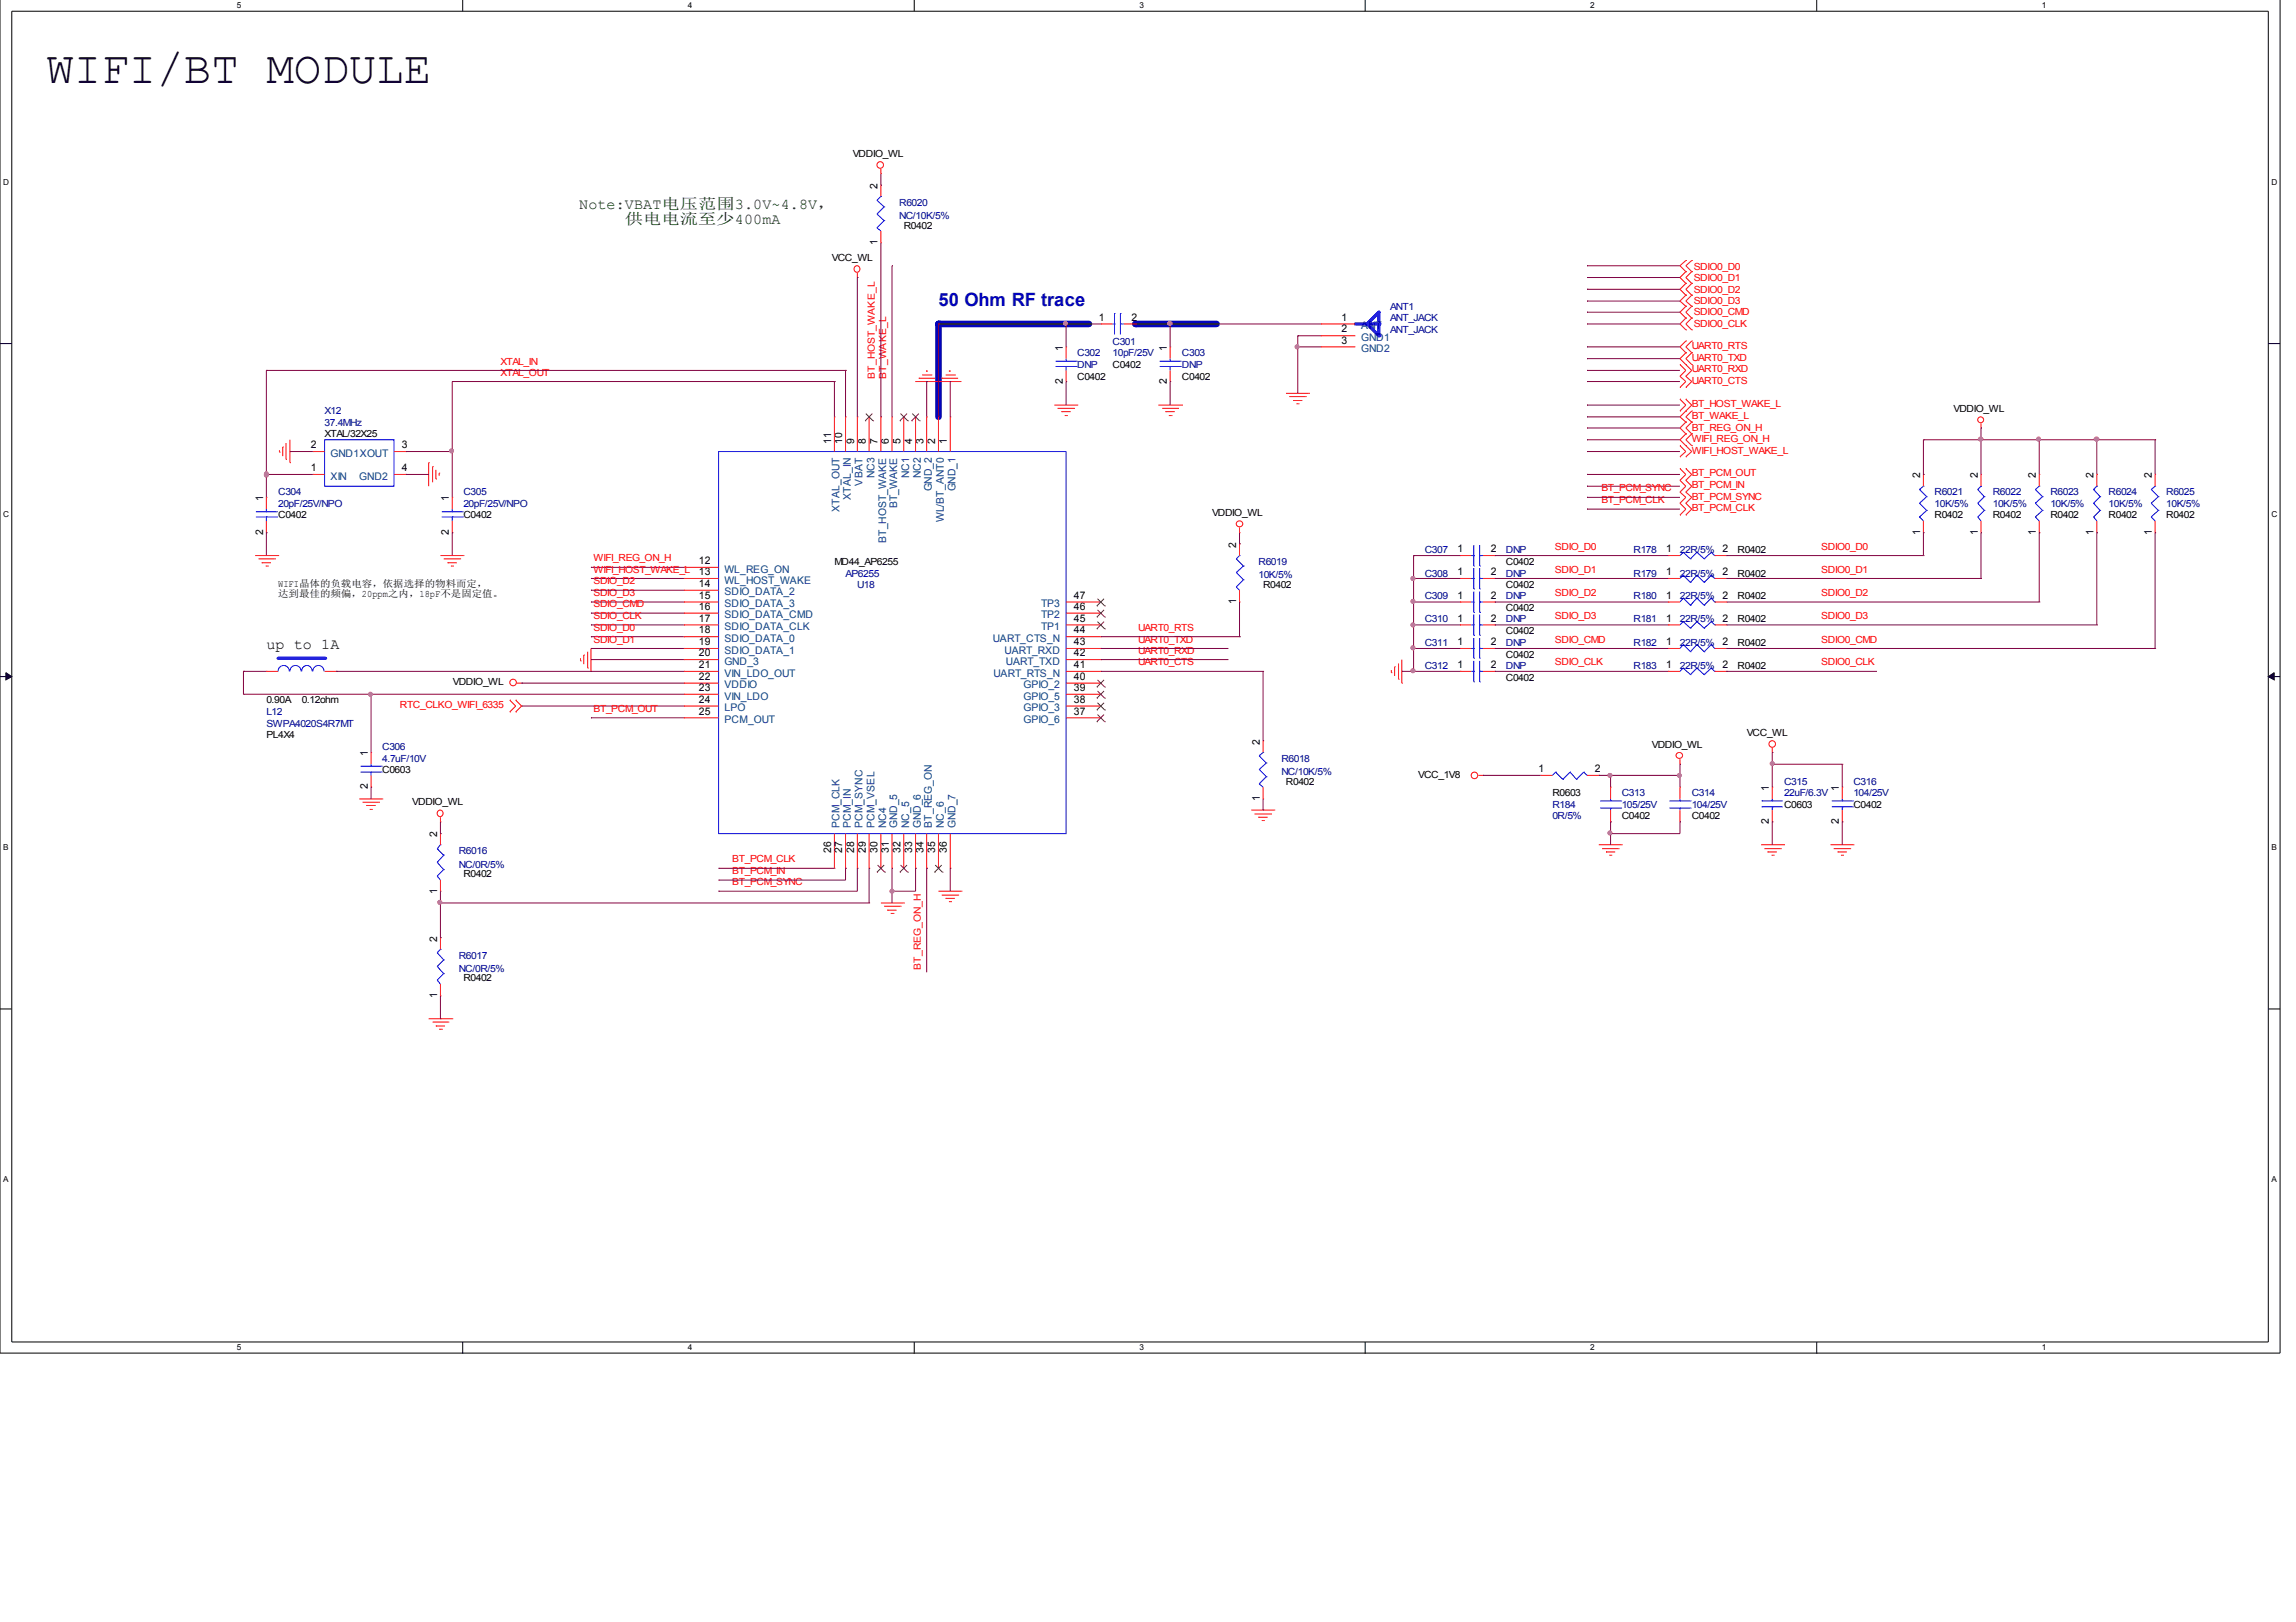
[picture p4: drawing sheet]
<svg xmlns="http://www.w3.org/2000/svg" width="297mm" height="210mm" viewBox="0 0 297 210" stroke-linecap="round" stroke-linejoin="round" font-family="sans-serif">
<defs><g id="words">
<text font-size="5.9" x="6" y="10.7">WIFI/BT MODULE</text>
<text font-size="2.4" fill="#000080" x="121.4" y="39.6">50 Ohm RF trace</text>
<g font-size="1.9" fill="#004000">
<text x="74.9" y="27">Note:VBAT电压范围3.0V~4.8V，</text>
<text x="80.9" y="29">供电电流至少400mA</text>
</g>
<text font-size="1.9" x="34.5" y="84">up to 1A</text>
<g font-size="1.4">
<text x="113.5" y="24.4" transform="rotate(-90 113.5 24.4)">2</text>
<text x="113.5" y="31.7" transform="rotate(-90 113.5 31.7)">1</text>
<text x="142.2" y="41.5">1</text>
<text x="146.4" y="41.5">2</text>
<text x="173.6" y="41.5">1</text>
<text x="137.5" y="45.4" transform="rotate(-90 137.5 45.4)">1</text>
<text x="151" y="45.4" transform="rotate(-90 151 45.4)">1</text>
<text x="173.6" y="43">2</text>
<text x="173.6" y="44.5">3</text>
<text x="137.5" y="49.7" transform="rotate(-90 137.5 49.7)">2</text>
<text x="151" y="49.7" transform="rotate(-90 151 49.7)">2</text>
<text x="40.2" y="58">2</text>
<text x="52" y="58">3</text>
<text x="107.5" y="57.4" transform="rotate(-90 107.5 57.4)">11</text>
<text x="109" y="57.4" transform="rotate(-90 109 57.4)">10</text>
<text x="110.5" y="57.4" transform="rotate(-90 110.5 57.4)">9</text>
<text x="112" y="57.4" transform="rotate(-90 112 57.4)">8</text>
<text x="113.5" y="57.4" transform="rotate(-90 113.5 57.4)">7</text>
<text x="115" y="57.4" transform="rotate(-90 115 57.4)">6</text>
<text x="116.5" y="57.4" transform="rotate(-90 116.5 57.4)">5</text>
<text x="118" y="57.4" transform="rotate(-90 118 57.4)">4</text>
<text x="119.5" y="57.4" transform="rotate(-90 119.5 57.4)">3</text>
<text x="121" y="57.4" transform="rotate(-90 121 57.4)">2</text>
<text x="122.5" y="57.4" transform="rotate(-90 122.5 57.4)">1</text>
<text x="34" y="64.9" transform="rotate(-90 34 64.9)">1</text>
<text x="40.2" y="61">1</text>
<text x="52" y="61">4</text>
<text x="58.1" y="64.9" transform="rotate(-90 58.1 64.9)">1</text>
<text x="248.4" y="61.9" transform="rotate(-90 248.4 61.9)">2</text>
<text x="255.9" y="61.9" transform="rotate(-90 255.9 61.9)">2</text>
<text x="263.4" y="61.9" transform="rotate(-90 263.4 61.9)">2</text>
<text x="270.8" y="61.9" transform="rotate(-90 270.8 61.9)">2</text>
<text x="278.4" y="61.9" transform="rotate(-90 278.4 61.9)">2</text>
<text x="34" y="69.2" transform="rotate(-90 34 69.2)">2</text>
<text x="58.1" y="69.2" transform="rotate(-90 58.1 69.2)">2</text>
<text x="159.9" y="70.9" transform="rotate(-90 159.9 70.9)">2</text>
<text x="188.6" y="71.5">1</text>
<text x="192.9" y="71.5">2</text>
<text x="215.6" y="71.5">1</text>
<text x="222.8" y="71.5">2</text>
<text x="248.4" y="69.2" transform="rotate(-90 248.4 69.2)">1</text>
<text x="255.9" y="69.2" transform="rotate(-90 255.9 69.2)">1</text>
<text x="263.4" y="69.2" transform="rotate(-90 263.4 69.2)">1</text>
<text x="270.8" y="69.2" transform="rotate(-90 270.8 69.2)">1</text>
<text x="278.4" y="69.2" transform="rotate(-90 278.4 69.2)">1</text>
<text x="90.4" y="74.4">13</text>
<text x="90.4" y="76">14</text>
<text x="90.4" y="77.5">15</text>
<text x="90.4" y="73">12</text>
<text x="138.9" y="77.5">47</text>
<text x="188.6" y="74.4">1</text>
<text x="188.6" y="77.5">1</text>
<text x="192.9" y="74.4">2</text>
<text x="192.9" y="77.5">2</text>
<text x="215.6" y="74.4">1</text>
<text x="215.6" y="77.5">1</text>
<text x="222.8" y="74.4">2</text>
<text x="222.8" y="77.5">2</text>
<text x="90.4" y="82">18</text>
<text x="90.4" y="80.4">17</text>
<text x="90.4" y="78.9">16</text>
<text x="90.4" y="83.5">19</text>
<text x="138.9" y="83.5">43</text>
<text x="138.9" y="82">44</text>
<text x="138.9" y="80.4">45</text>
<text x="138.9" y="78.9">46</text>
<text x="159.9" y="78.2" transform="rotate(-90 159.9 78.2)">1</text>
<text x="188.6" y="80.4">1</text>
<text x="188.6" y="83.5">1</text>
<text x="192.9" y="80.4">2</text>
<text x="192.9" y="83.5">2</text>
<text x="215.6" y="80.4">1</text>
<text x="215.6" y="83.5">1</text>
<text x="222.8" y="80.4">2</text>
<text x="222.8" y="83.5">2</text>
<text x="90.4" y="88">22</text>
<text x="90.4" y="84.9">20</text>
<text x="90.4" y="86.5">21</text>
<text x="90.4" y="89.4">23</text>
<text x="138.9" y="89.4">39</text>
<text x="138.9" y="88">40</text>
<text x="138.9" y="84.9">42</text>
<text x="138.9" y="86.5">41</text>
<text x="188.6" y="86.5">1</text>
<text x="192.9" y="86.5">2</text>
<text x="215.6" y="86.5">1</text>
<text x="222.8" y="86.5">2</text>
<text x="90.4" y="92.5">25</text>
<text x="90.4" y="90.9">24</text>
<text x="138.9" y="92.5">37</text>
<text x="138.9" y="90.9">38</text>
<text x="47.6" y="97.9" transform="rotate(-90 47.6 97.9)">1</text>
<text x="163" y="96.4" transform="rotate(-90 163 96.4)">2</text>
<text x="199.1" y="99.9">1</text>
<text x="206.3" y="99.9">2</text>
<text x="47.6" y="102.1" transform="rotate(-90 47.6 102.1)">2</text>
<text x="163" y="103.6" transform="rotate(-90 163 103.6)">1</text>
<text x="228.9" y="106.6" transform="rotate(-90 228.9 106.6)">2</text>
<text x="228.9" y="102.4" transform="rotate(-90 228.9 102.4)">1</text>
<text x="237.9" y="106.6" transform="rotate(-90 237.9 106.6)">2</text>
<text x="237.9" y="102.4" transform="rotate(-90 237.9 102.4)">1</text>
<text x="56.6" y="108.3" transform="rotate(-90 56.6 108.3)">2</text>
<text x="107.5" y="110.4" transform="rotate(-90 107.5 110.4)">26</text>
<text x="109" y="110.4" transform="rotate(-90 109 110.4)">27</text>
<text x="110.5" y="110.4" transform="rotate(-90 110.5 110.4)">28</text>
<text x="112" y="110.4" transform="rotate(-90 112 110.4)">29</text>
<text x="113.5" y="110.4" transform="rotate(-90 113.5 110.4)">30</text>
<text x="115" y="110.4" transform="rotate(-90 115 110.4)">31</text>
<text x="116.5" y="110.4" transform="rotate(-90 116.5 110.4)">32</text>
<text x="118" y="110.4" transform="rotate(-90 118 110.4)">33</text>
<text x="119.5" y="110.4" transform="rotate(-90 119.5 110.4)">34</text>
<text x="121" y="110.4" transform="rotate(-90 121 110.4)">35</text>
<text x="122.5" y="110.4" transform="rotate(-90 122.5 110.4)">36</text>
<text x="56.6" y="115.7" transform="rotate(-90 56.6 115.7)">1</text>
<text x="56.6" y="121.8" transform="rotate(-90 56.6 121.8)">2</text>
<text x="56.6" y="129.1" transform="rotate(-90 56.6 129.1)">1</text>
</g>
<g font-size="1.4" fill="#004080">
<text x="176.1" y="42.6">ANT</text>
<text x="176.1" y="44.1">GND1</text>
<text x="176.1" y="45.6">GND2</text>
<text x="42.8" y="59.1">GND1XOUT</text>
<text x="42.8" y="62.1">XIN</text>
<text x="46.5" y="62.1">GND2</text>
<text x="110.1" y="64.7" transform="rotate(-90 110.1 64.7)">XTAL_IN</text>
<text x="111.6" y="62.8" transform="rotate(-90 111.6 62.8)">VBAT</text>
<text x="113.1" y="61.8" transform="rotate(-90 113.1 61.8)">NC3</text>
<text x="116.1" y="65.8" transform="rotate(-90 116.1 65.8)">BT_WAKE</text>
<text x="117.6" y="61.8" transform="rotate(-90 117.6 61.8)">NC1</text>
<text x="119.1" y="61.8" transform="rotate(-90 119.1 61.8)">NC2</text>
<text x="120.6" y="63.6" transform="rotate(-90 120.6 63.6)">GND_2</text>
<text x="123.6" y="63.6" transform="rotate(-90 123.6 63.6)">GND_1</text>
<text x="108.6" y="66.2" transform="rotate(-90 108.6 66.2)">XTAL_OUT</text>
<text x="114.6" y="70.3" transform="rotate(-90 114.6 70.3)">BT_HOST_WAKE</text>
<text x="122.1" y="67.6" transform="rotate(-90 122.1 67.6)">WL/BT_ANT0</text>
<text x="93.7" y="75.5">WL_HOST_WAKE</text>
<text x="93.7" y="77.1">SDIO_DATA_2</text>
<text x="93.7" y="74.1">WL_REG_ON</text>
<text x="93.7" y="83.1">SDIO_DATA_0</text>
<text x="93.7" y="81.5">SDIO_DATA_CLK</text>
<text x="93.7" y="80">SDIO_DATA_CMD</text>
<text x="93.7" y="78.6">SDIO_DATA_3</text>
<text x="128.4" y="83.1">UART_CTS_N</text>
<text x="134.7" y="81.5">TP1</text>
<text x="134.7" y="80">TP2</text>
<text x="134.7" y="78.6">TP3</text>
<text x="93.7" y="89.1">VDDIO</text>
<text x="93.7" y="84.6">SDIO_DATA_1</text>
<text x="93.7" y="86">GND_3</text>
<text x="93.7" y="87.6">VIN_LDO_OUT</text>
<text x="128.5" y="87.6">UART_RTS_N</text>
<text x="130" y="84.6">UART_RXD</text>
<text x="130.1" y="86">UART_TXD</text>
<text x="132.4" y="89.1">GPIO_2</text>
<text x="93.7" y="93.6">PCM_OUT</text>
<text x="93.7" y="92">LPO</text>
<text x="93.7" y="90.5">VIN_LDO</text>
<text x="132.4" y="93.6">GPIO_6</text>
<text x="132.4" y="90.5">GPIO_5</text>
<text x="132.4" y="92">GPIO_3</text>
<text x="108.6" y="107.1" transform="rotate(-90 108.6 107.1)">PCM_CLK</text>
<text x="110.1" y="107.1" transform="rotate(-90 110.1 107.1)">PCM_IN</text>
<text x="111.6" y="107.1" transform="rotate(-90 111.6 107.1)">PCM_SYNC</text>
<text x="113.1" y="107.1" transform="rotate(-90 113.1 107.1)">PCM_VSEL</text>
<text x="114.6" y="107.1" transform="rotate(-90 114.6 107.1)">NC4</text>
<text x="116.1" y="107.1" transform="rotate(-90 116.1 107.1)">GND_5</text>
<text x="117.6" y="107.1" transform="rotate(-90 117.6 107.1)">NC_5</text>
<text x="119.1" y="107.1" transform="rotate(-90 119.1 107.1)">GND_6</text>
<text x="120.6" y="107.1" transform="rotate(-90 120.6 107.1)">BT_REG_ON</text>
<text x="122.1" y="107.1" transform="rotate(-90 122.1 107.1)">NC_6</text>
<text x="123.6" y="107.1" transform="rotate(-90 123.6 107.1)">GND_7</text>
</g>
<g font-size="1.3">
<text x="110.3" y="20.3">VDDIO_WL</text>
<text x="116.9" y="29.6">R0402</text>
<text x="107.6" y="33.8">VCC_WL</text>
<text x="143.9" y="47.6">C0402</text>
<text x="139.4" y="49.1">C0402</text>
<text x="152.9" y="49.1">C0402</text>
<text x="252.7" y="53.3">VDDIO_WL</text>
<text x="42" y="56.6">XTAL/32X25</text>
<text x="36" y="67.1">C0402</text>
<text x="59.9" y="67.1">C0402</text>
<text x="156.8" y="66.8">VDDIO_WL</text>
<text x="224.8" y="71.6">R0402</text>
<text x="250.3" y="67.1">R0402</text>
<text x="257.8" y="67.1">R0402</text>
<text x="265.3" y="67.1">R0402</text>
<text x="272.8" y="67.1">R0402</text>
<text x="280.2" y="67.1">R0402</text>
<text x="36" y="76">WIFI晶体的负载电容，依据选择的物料而定，</text>
<text x="36" y="77.2">达到最佳的频偏，20ppm之内，18pF不是固定值。</text>
<text x="107.9" y="73.1">MD44_AP6255</text>
<text x="163.4" y="76">R0402</text>
<text x="194.8" y="76">C0402</text>
<text x="194.8" y="73.1">C0402</text>
<text x="224.8" y="74.6">R0402</text>
<text x="224.8" y="77.6">R0402</text>
<text x="194.8" y="82.1">C0402</text>
<text x="194.8" y="79.1">C0402</text>
<text x="224.8" y="80.5">R0402</text>
<text x="224.8" y="83.6">R0402</text>
<text x="58.6" y="88.7">VDDIO_WL</text>
<text x="194.8" y="88.1">C0402</text>
<text x="194.8" y="85.1">C0402</text>
<text x="224.8" y="86.5">R0402</text>
<text x="34.5" y="95.5">PL4X4</text>
<text x="34.5" y="91">0.90A</text>
<text x="39" y="91">0.12ohm</text>
<text x="226" y="95.3">VCC_WL</text>
<text x="49.4" y="100.1">C0603</text>
<text x="166.4" y="101.5">R0402</text>
<text x="183.5" y="100.7">VCC_1V8</text>
<text x="213.7" y="96.8">VDDIO_WL</text>
<text x="53.3" y="104.2">VDDIO_WL</text>
<text x="200.8" y="103.1">R0603</text>
<text x="209.8" y="106">C0402</text>
<text x="218.9" y="106">C0402</text>
<text x="230.8" y="104.6">C0603</text>
<text x="239.8" y="104.6">C0402</text>
<text x="59.9" y="113.6">R0402</text>
<text x="59.9" y="127">R0402</text>
</g>
<g font-size="1.3" fill="#000080">
<text x="116.3" y="26.6">R6020</text>
<text x="116.3" y="28.4">NC/10K/5%</text>
<text x="179.8" y="40.1">ANT1</text>
<text x="179.8" y="41.6">ANT_JACK</text>
<text x="139.4" y="46.1">C302</text>
<text x="139.4" y="47.6">DNP</text>
<text x="143.9" y="44.6">C301</text>
<text x="143.9" y="46.1">10pF/25V</text>
<text x="152.9" y="46.1">C303</text>
<text x="152.9" y="47.6">DNP</text>
<text x="179.8" y="43.1">ANT_JACK</text>
<text x="42" y="53.6">X12</text>
<text x="42" y="55.1">37.4MHz</text>
<text x="36" y="64.1">C304</text>
<text x="36" y="65.5">20pF/25V/NPO</text>
<text x="59.9" y="64.1">C305</text>
<text x="59.9" y="65.5">20pF/25V/NPO</text>
<text x="250.3" y="64.1">R6021</text>
<text x="250.3" y="65.5">10K/5%</text>
<text x="257.8" y="64.1">R6022</text>
<text x="257.8" y="65.5">10K/5%</text>
<text x="265.3" y="64.1">R6023</text>
<text x="265.3" y="65.5">10K/5%</text>
<text x="272.8" y="64.1">R6024</text>
<text x="272.8" y="65.5">10K/5%</text>
<text x="280.2" y="64.1">R6025</text>
<text x="280.2" y="65.5">10K/5%</text>
<text x="184.3" y="71.6">C307</text>
<text x="194.8" y="71.6">DNP</text>
<text x="211.3" y="71.6">R178</text>
<text x="217.3" y="71.6">22R/5%</text>
<text x="109.4" y="74.6">AP6255</text>
<text x="110.9" y="76">U18</text>
<text x="162.8" y="73.1">R6019</text>
<text x="162.8" y="74.9">10K/5%</text>
<text x="184.3" y="74.6">C308</text>
<text x="184.3" y="77.6">C309</text>
<text x="194.8" y="74.6">DNP</text>
<text x="194.8" y="77.6">DNP</text>
<text x="211.3" y="74.6">R179</text>
<text x="211.3" y="77.6">R180</text>
<text x="217.3" y="74.6">22R/5%</text>
<text x="217.3" y="77.6">22R/5%</text>
<text x="184.3" y="80.5">C310</text>
<text x="184.3" y="83.6">C311</text>
<text x="194.8" y="80.5">DNP</text>
<text x="194.8" y="83.6">DNP</text>
<text x="211.3" y="80.5">R181</text>
<text x="211.3" y="83.6">R182</text>
<text x="217.3" y="80.5">22R/5%</text>
<text x="217.3" y="83.6">22R/5%</text>
<text x="184.3" y="86.5">C312</text>
<text x="194.8" y="86.5">DNP</text>
<text x="211.3" y="86.5">R183</text>
<text x="217.3" y="86.5">22R/5%</text>
<text x="34.5" y="92.6">L12</text>
<text x="34.5" y="94.1">SWPA4020S4R7MT</text>
<text x="49.4" y="97">C306</text>
<text x="49.4" y="98.6">4.7uF/10V</text>
<text x="165.8" y="98.6">R6018</text>
<text x="165.8" y="100.3">NC/10K/5%</text>
<text x="230.8" y="101.5">C315</text>
<text x="239.8" y="101.5">C316</text>
<text x="200.8" y="104.6">R184</text>
<text x="200.8" y="106">0R/5%</text>
<text x="209.8" y="103.1">C313</text>
<text x="209.8" y="104.6">105/25V</text>
<text x="218.9" y="103.1">C314</text>
<text x="218.9" y="104.6">104/25V</text>
<text x="230.8" y="103.1">22uF/6.3V</text>
<text x="239.8" y="103.1">104/25V</text>
<text x="59.4" y="110.5">R6016</text>
<text x="59.4" y="112.4">NC/0R/5%</text>
<text x="59.4" y="124.1">R6017</text>
<text x="59.4" y="125.8">NC/0R/5%</text>
</g>
<g font-size="1.3" fill="#f00">
<text x="219.1" y="34.9">SDIO0_D0</text>
<text x="219.1" y="36.3">SDIO0_D1</text>
<text x="219.1" y="37.9">SDIO0_D2</text>
<text x="219.1" y="39.4">SDIO0_D3</text>
<text x="219.1" y="40.8">SDIO0_CMD</text>
<text x="64.8" y="47.2">XTAL_IN</text>
<text x="218.9" y="46.7">UART0_TXD</text>
<text x="218.9" y="45.2">UART0_RTS</text>
<text x="219.1" y="42.3">SDIO0_CLK</text>
<text x="64.8" y="48.6">XTAL_OUT</text>
<text x="113.2" y="49" transform="rotate(-90 113.2 49)">BT_HOST_WAKE_L</text>
<text x="114.6" y="49" transform="rotate(-90 114.6 49)">BT_WAKE_L</text>
<text x="218.9" y="52.7">BT_HOST_WAKE_L</text>
<text x="218.9" y="48.2">UART0_RXD</text>
<text x="218.9" y="49.7">UART0_CTS</text>
<text x="218.9" y="54.2">BT_WAKE_L</text>
<text x="218.9" y="57.2">WIFI_REG_ON_H</text>
<text x="218.9" y="58.7">WIFI_HOST_WAKE_L</text>
<text x="218.9" y="55.7">BT_REG_ON_H</text>
<text x="207.2" y="65.1">BT_PCM_CLK</text>
<text x="207.2" y="63.6">BT_PCM_SYNC</text>
<text x="218.9" y="64.7">BT_PCM_SYNC</text>
<text x="218.9" y="63.2">BT_PCM_IN</text>
<text x="218.9" y="61.7">BT_PCM_OUT</text>
<text x="201.2" y="71.1">SDIO_D0</text>
<text x="218.9" y="66.1">BT_PCM_CLK</text>
<text x="235.6" y="71.1">SDIO0_D0</text>
<text x="76.8" y="77.1">SDIO_D3</text>
<text x="76.8" y="72.7">WIFI_REG_ON_H</text>
<text x="76.8" y="74.1">WIFI_HOST_WAKE_L</text>
<text x="76.8" y="75.6">SDIO_D2</text>
<text x="201.2" y="74.1">SDIO_D1</text>
<text x="201.2" y="77.1">SDIO_D2</text>
<text x="235.6" y="74.1">SDIO0_D1</text>
<text x="235.6" y="77.1">SDIO0_D2</text>
<text x="76.8" y="78.6">SDIO_CMD</text>
<text x="76.8" y="80.1">SDIO_CLK</text>
<text x="76.8" y="81.6">SDIO_D0</text>
<text x="76.8" y="83.2">SDIO_D1</text>
<text x="147.2" y="83.2">UART0_TXD</text>
<text x="147.2" y="81.6">UART0_RTS</text>
<text x="201.2" y="83.2">SDIO_CMD</text>
<text x="201.2" y="80.1">SDIO_D3</text>
<text x="235.6" y="83.2">SDIO0_CMD</text>
<text x="235.6" y="80.1">SDIO0_D3</text>
<text x="147.2" y="86.1">UART0_CTS</text>
<text x="147.2" y="84.6">UART0_RXD</text>
<text x="201.2" y="86.1">SDIO_CLK</text>
<text x="235.6" y="86.1">SDIO0_CLK</text>
<text x="51.7" y="91.6">RTC_CLKO_WIFI_6335</text>
<text x="76.8" y="92.1">BT_PCM_OUT</text>
<text x="94.7" y="113.1">BT_PCM_IN</text>
<text x="94.7" y="111.6">BT_PCM_CLK</text>
<text x="94.7" y="114.6">BT_PCM_SYNC</text>
<text x="119.1" y="125.5" transform="rotate(-90 119.1 125.5)">BT_REG_ON_H</text>
</g>
<g font-size="1.1">
<text x="30.6" y="1">5</text>
<text x="89" y="1">4</text>
<text x="147.4" y="1">3</text>
<text x="205.7" y="1">2</text>
<text x="264.2" y="1">1</text>
<text x=".4" y="23.9">D</text>
<text x="293.9" y="23.9">D</text>
<text x=".4" y="66.9">C</text>
<text x="293.9" y="66.9">C</text>
<text x=".4" y="110">B</text>
<text x="293.9" y="110">B</text>
<text x=".4" y="153">A</text>
<text x="293.9" y="153">A</text>
<text x="30.6" y="174.8">5</text>
<text x="89" y="174.8">4</text>
<text x="147.4" y="174.8">3</text>
<text x="205.7" y="174.8">2</text>
<text x="264.2" y="174.8">1</text>
</g>
</g></defs>
<path d="M0 -.1v175.2h295v-175.2M1.5 1.5h292v172.2h-292z" fill="none" stroke="#000" stroke-width=".13"/>
<g fill="#fff">
<path d="M30.6 .1h.5v1.1h-.5z"/>
<path d="M30.6 173.8h.5v1.1h-.5z"/>
</g>
<path d="M59.9 -.1v1.6M59.9 173.7v1.5" fill="none" stroke="#000" stroke-width=".13"/>
<g fill="#fff">
<path d="M89 .1h.4v1.1h-.4z"/>
<path d="M89 173.8h.4v1.1h-.4z"/>
</g>
<path d="M118.3 -.1v1.6M118.3 173.7v1.5" fill="none" stroke="#000" stroke-width=".13"/>
<g fill="#fff">
<path d="M147.4 .1h.4v1.1h-.4z"/>
<path d="M147.4 173.8h.4v1.1h-.4z"/>
</g>
<path d="M176.6 -.1v1.6M176.6 173.7v1.5" fill="none" stroke="#000" stroke-width=".13"/>
<g fill="#fff">
<path d="M205.7 .1h.5v1.1h-.5z"/>
<path d="M205.7 173.8h.5v1.1h-.5z"/>
</g>
<path d="M235 -.1v1.6M235 173.7v1.5" fill="none" stroke="#000" stroke-width=".13"/>
<g fill="#fff">
<path d="M264.2 .1h.4v1.1h-.4z"/>
<path d="M264.2 173.8h.4v1.1h-.4z"/>
<path d="M.4 23h.5v1.1h-.5z"/>
<path d="M293.9 23h.5v1.1h-.5z"/>
<path d="M.4 66h.5v1.1h-.5z"/>
<path d="M293.9 66h.5v1.1h-.5z"/>
</g>
<path d="M0 44.5h1.5M293.5 44.5h1.5" fill="none" stroke="#000" stroke-width=".13"/>
<g fill="#fff">
<path d="M.4 109.1h.5v1.1h-.5z"/>
<path d="M293.9 109.1h.5v1.1h-.5z"/>
</g>
<path d="M0 87.6h1.5M293.5 87.6h1.5" fill="none" stroke="#000" stroke-width=".13"/>
<path d="M.8 87.1l.7 .5-.7 .4zM293.5 87.6l.7-.5v.9z" fill="#000" stroke="#000" stroke-width=".13"/>
<g fill="#fff">
<path d="M.4 152.1h.6v1.1h-.6z"/>
<path d="M293.9 152.1h.6v1.1h-.6z"/>
</g>
<path d="M0 130.6h1.5M293.5 130.6h1.5" fill="none" stroke="#000" stroke-width=".13"/>
<path d="M121.4 41.9h19.5" fill="none" stroke="#0000a0" stroke-width=".85"/>
<circle cx="121.4" cy="41.9" r=".42" fill="#0000a0"/>
<path d="M146.9 41.9h10.5" fill="none" stroke="#0000a0" stroke-width=".85"/>
<circle cx="146.9" cy="41.9" r=".42" fill="#0000a0"/>
<path d="M121.4 41.9v12" fill="none" stroke="#0000a0" stroke-width=".85"/>
<circle cx="121.4" cy="41.9" r=".42" fill="#0000a0"/>
<g fill="none" stroke="#f00" stroke-width=".13">
<path d="M110.9 35.9h.1M110.9 35.3v.6M114 22.5h.1M114 31.4h.1M114 24h.1M114 21.9v.6M114 24v1.4M114 29.9v1.5M218.1 33.7h.1M218.1 35.2h.1M218.1 36.7h.1M218.1 38.2h.1"/>
<path d="M218.1 39.6h.1M218.1 33.7l-.8 .7 .8 .8M218.1 35.2l-.8 .7 .8 .8M218.1 36.7l-.8 .7 .8 .8M218.1 38.2l-.8 .8 .8 .6M218.1 39.6l-.8 .8 .8 .8M218.9 35.2h.1M218.9 33.7h.1M218.9 36.7h.1M218.9 38.2h.1M218.9 39.6h.1M218.9 33.7l-.8 .7 .8 .8"/>
<path d="M218.9 35.2l-.8 .7 .8 .8M218.9 36.7l-.8 .7 .8 .8M218.9 38.2l-.8 .8 .8 .6M218.9 39.6l-.8 .8 .8 .8M36.2 58.5h.1M36.2 58.3v.2M36.6 57.8h.1M36.6 57.8v1.2M37 59.5h.1M37 57.3v2.2M37.5 59.9h.1M37.5 56.9v3"/>
<path d="M40.5 58.4h.1M40.5 58.4h1.5M51 58.4h1.5M52.5 58.4h.1M55.5 59.9h.1M55.5 59.9v3M107.9 53.9h.1M107.9 53.9v4.5M109.4 53.9h.1M109.4 53.9v4.5M110.9 53.9h.1M110.9 53.9v4.5"/>
<path d="M112.4 53.9h.1M112.4 53.9v4.5M114 53.9h.1M114 53.9v4.5M115.4 53.9h.1M115.4 53.9v4.5M116.9 53.9h.1M116.9 53.9v4.5M118.4 49.4h.1M118.4 53.9h.1M118.4 49.4h6M118.4 53.9v4.5"/>
<path d="M118.9 49h.1M118.9 49h2.1M119.3 48.5h1.2M119.8 48h.1M119.8 48h.3M119.9 53.9h.1M119.9 53.9v4.5M120.5 48.5h.1M121.4 49.4h.1M121.4 53.9h.1M121.4 53.9v4.5M121.8 49h.1"/>
<path d="M121.8 49h2.2M122.3 48.5h1.2M122.8 48h.1M122.8 48h.2M122.9 53.9h.1M122.9 53.9v4.5M123.5 48.5h.1M136.4 52.4h3M136.8 52.8h2.1M137.3 53.3h.1M137.3 53.3h1.2M137.8 53.8h.2"/>
<path d="M138 53.8h.1M138.9 52.8h.1M139.4 52.4h.1M149.9 52.4h3M150.4 52.8h2M150.8 53.3h.1M150.8 53.3h1.2M151.2 53.8h.4M151.4 44.9h.1M151.4 49.4h.1M151.4 44.9v1.5M151.4 47.9v1.5"/>
<path d="M151.6 53.8h.1M152.4 52.8h.1M152.9 52.4h.1M166.4 50.9h2.9M166.8 51.3h2.1M167.3 51.8h.1M167.3 51.8h1.2M167.7 52.3h.3M168 52.3h.1M168.9 51.3h.1M169.3 50.9h.1M217.3 53.2h.1"/>
<path d="M217.3 51.7h.1M217.3 59.1h.1M217.3 57.7h.1M217.3 48.7h.1M217.3 47.2h.1M217.3 50.1h.1M217.3 51.7l.8 .7-.8 .8M217.3 57.7l.8 .7-.8 .7M217.3 47.2l.8 .7-.8 .8M217.3 48.7l.8 .7-.8 .7M218.1 41.2h.1M218.1 42.7h.1"/>
<path d="M218.1 53.2h.1M218.1 54.6h.1M218.1 51.7h.1M218.1 56.1h.1M218.1 57.7h.1M218.1 59.1h.1M218.1 45.6h.1M218.1 47.2h.1M218.1 48.7h.1M218.1 44.1h.1M218.1 50.1h.1M218.1 41.2l-.8 .7 .8 .8"/>
<path d="M218.1 51.7l.8 .7-1.6 1.5 .8 .7M218.1 56.1l-.8 .8 1.6 1.5-.8 .7M218.1 54.6l-.8 .8 .8 .7M218.1 45.6l-.8 .8 1.6 1.5-.8 .8M218.1 44.1l-.8 .8 .8 .7M218.1 48.7l.8 .7-.8 .7M218.9 41.2h.1M218.9 42.7h.1M218.9 54.6h.1M218.9 53.2h.1M218.9 57.7h.1M218.9 56.1h.1"/>
<path d="M218.9 47.2h.1M218.9 45.6h.1M218.9 44.1h.1M218.9 41.2l-.8 .7 .8 .8M218.9 53.2l-.8 .7 .8 .7M218.9 56.1l-.8 .8 .8 .8M218.9 54.6l-.8 .8 .8 .7M218.9 45.6l-.8 .8 .8 .8M218.9 44.1l-.8 .8 .8 .7M256.3 55.4h.1M256.3 54.8v.6M33 71.9h3"/>
<path d="M33.4 72.3h2.2M33.9 72.8h.1M33.9 72.8h1.2M34.4 73.3h.2M34.5 64.4h.1M34.5 68.9h.1M34.5 64.4v1.5M34.5 67.4v1.5M34.6 73.3h.1M35.6 72.3h.1M36 71.9h.1M40.5 61.4h.1"/>
<path d="M40.5 61.4h1.5M51 61.4h1.5M52.5 61.4h.1M56 60.4h.1M56 60.4v2M56.4 62h.1M56.4 60.8v1.2M56.8 61.2h.1M56.8 61.2v.4M57 71.9h2.9M57.4 72.3h2.1M57.9 72.8h.1"/>
<path d="M57.9 72.8h1.2M58.3 73.3h.3M58.6 73.3h.1M59.5 72.3h.1M59.9 71.9h.1M88.5 74.9h.1M88.5 76.4h.1M88.5 79.3h.1M88.5 77.9h.1M88.5 73.4h.1M88.5 74.9h4.5M88.5 76.4h4.5"/>
<path d="M88.5 79.3h4.5M88.5 77.9h4.5M88.5 73.4h4.5M137.9 79.3h4.5M137.9 77.9h4.5M142.4 79.3h.1M142.4 77.9h.1M160.4 68.9h.1M160.4 77.9h.1M160.4 70.4h.1M160.4 68.3v.6M160.4 70.4v1.5"/>
<path d="M160.4 76.4v1.5M188.9 74.9h.1M188.9 71.9h.1M188.9 71.9h1.4M188.9 74.9h1.4M191.9 71.9h1.5M191.9 74.9h1.5M193.4 74.9h.1M193.4 71.9h.1M215.8 74.9h.1M215.8 74.9h1.5M217.3 66.6h.1"/>
<path d="M217.3 65.1h.1M217.3 63.7h.1M217.3 62.2h.1M217.3 60.6h.1M217.3 65.1l.8 .8-.8 .7M217.3 63.7l.8 .7-.8 .7M217.3 62.2l.8 .7-.8 .8M217.3 60.6l.8 .8-.8 .8M218.1 66.6h.1M218.1 65.1h.1M218.1 63.7h.1M218.1 62.2h.1"/>
<path d="M218.1 60.6h.1M218.1 65.1l.8 .8-.8 .7M218.1 63.7l.8 .7-.8 .7M218.1 62.2l.8 .7-.8 .8M218.1 60.6l.8 .8-.8 .8M221.8 74.9h1.6M223.4 74.9h.1M263.8 68.9h.1M263.8 61.4h.1M263.8 61.4v1.5M263.8 67.4v1.5M271.3 68.9h.1"/>
<path d="M271.3 61.4h.1M271.3 61.4v1.5M271.3 67.4v1.5M66 90.6h.1M66 92.1h.1M66 90.6l.7 .8-.7 .7M66.7 92.1h.1M66.7 90.6h.1M66.7 90.6l.8 .8-.8 .7M66.9 88.4h.6M67.5 88.4h.1M75.1 85.5h.1"/>
<path d="M75.1 85.2v.3M75.5 84.8h.1M75.5 84.8v1.2M76 86.5h.1M76 84.3v2.2M76.5 86.9h.1M76.5 83.9v3M88.5 92.9h.1M88.5 88.4h.1M88.5 91.4h.1M88.5 82.4h.1M88.5 80.9h.1"/>
<path d="M88.5 83.9h.1M88.5 85.4h.1M88.5 86.9h.1M88.5 89.8h.1M88.5 88.4h4.5M88.5 92.9h4.5M88.5 89.8h4.5M88.5 91.4h4.5M88.5 82.4h4.5M88.5 80.9h4.5M88.5 83.9h4.5M88.5 85.4h4.5"/>
<path d="M88.5 86.9h4.5M137.9 88.4h4.5M137.9 92.9h4.5M137.9 89.8h4.5M137.9 91.4h4.5M137.9 82.4h4.5M137.9 80.9h4.5M137.9 83.9h4.5M137.9 85.4h4.5M137.9 86.9h4.5M142.4 92.9h.1M142.4 89.8h.1"/>
<path d="M142.4 91.4h.1M142.4 88.4h.1M142.4 85.4h.1M142.4 83.9h.1M142.4 86.9h.1M142.4 82.4h.1M142.4 80.9h.1M180 87.1h.1M180 86.7v.4M180.4 86.3h.1M180.4 86.3v1.2M180.9 87.9h.1"/>
<path d="M180.9 85.9v2M181.4 88.4h.1M181.4 85.4v3M188.9 80.9h.1M188.9 80.9h1.4M191.9 80.9h1.5M193.4 80.9h.1M217.3 98.9h.1M217.3 98.2v.7M229.3 97.4h.1M229.3 96.8v.6M46.5 103.4h2.9"/>
<path d="M46.9 103.8h2.1M47.4 104.2h.1M47.4 104.2h1.2M47.8 104.7h.3M48.1 104.7h.1M49 103.8h.1M49.4 103.4h.1M57 106.4h.1M57 115.3h.1M57 107.9h.1M57 105.8v.6M57 107.9v1.4"/>
<path d="M57 113.9v1.4M107.9 112.4h.1M107.9 107.9v4.5M109.4 112.4h.1M109.4 107.9v4.5M110.9 112.4h.1M110.9 107.9v4.5M112.4 112.4h.1M112.4 107.9v4.5M114 112.4h.1M114 116.9h2.9M114 107.9v4.5"/>
<path d="M114.4 117.3h2.1M114.8 117.8h.1M114.8 117.8h1.2M115.2 118.2h.4M115.4 112.4h.1M115.4 107.9v4.5M115.6 118.2h.1M116.5 117.3h.1M116.9 116.9h.1M116.9 112.4h.1M116.9 107.9v4.5M118.4 112.4h.1"/>
<path d="M118.4 107.9v4.5M119.9 112.4h.1M119.9 107.9v4.5M121.4 112.4h.1M121.4 115.3h3M121.4 107.9v4.5M121.8 115.8h2.2M122.3 116.3h.1M122.3 116.3h1.2M122.8 116.7h.2M122.9 112.4h.1M122.9 107.9v4.5"/>
<path d="M123 116.7h.1M124 115.8h.1M124.4 115.3h.1M161.9 104.8h2.9M162.3 105.3h2.1M162.8 105.8h.1M162.8 105.8h1.2M163.2 106.2h.3M163.5 106.2h.1M164.4 105.3h.1M164.8 104.8h.1M191.3 100.3h.6"/>
<path d="M191.9 100.3h.1M206.8 109.3h3M207.3 109.8h2.1M207.8 110.3h.1M207.8 110.3h1.2M208.2 110.7h.2M208.4 110.7h.1M209.4 109.8h.1M209.8 109.3h.1M217.3 101.9h.1M217.3 106.4h.1M217.3 101.9v1.5"/>
<path d="M217.3 104.8v1.6M227.8 109.3h3M228.3 109.8h2.1M228.7 110.3h.1M228.7 110.3h1.2M229.2 110.7h.2M229.4 110.7h.1M230.4 109.8h.1M230.8 109.3h.1M236.8 109.3h3M237.2 109.8h2.2M237.7 110.3h.1"/>
<path d="M237.7 110.3h1.2M238.2 110.7h.2M238.4 110.7h.1M239.4 109.8h.1M239.8 109.3h.1M55.5 131.8h3M56 132.3h2M56.4 132.8h.1M56.4 132.8h1.2M56.8 133.2h.3M57.1 133.2h.1M58 132.3h.1"/>
<path d="M58.5 131.8h.1"/>
<circle cx="110.8" cy="34.8" r=".4"/>
<circle cx="113.9" cy="21.4" r=".42"/>
<circle cx="256.2" cy="54.3" r=".38"/>
<circle cx="160.4" cy="67.8" r=".4"/>
<circle cx="66.4" cy="88.3" r=".42"/>
<circle cx="217.3" cy="97.8" r=".4"/>
<circle cx="229.3" cy="96.3" r=".42"/>
<circle cx="56.9" cy="105.3" r=".4"/>
<circle cx="190.8" cy="100.3" r=".42"/>
</g>
<g fill="none" stroke="#00f" stroke-width=".13">
<path d="M113.5 29.5h.1M113.5 27.7h.1M113.5 25.9h.1M113.5 29.5l.5 .4M113.5 27.7l.9 .8M113.5 25.9l.9 .9M114 25.4h.1M114 25.4l-.5 .5M114.4 28.5h.1M114.4 26.8h.1M114.4 28.5l-.9 1M114.4 26.8l-.9 .9"/>
<path d="M42 56.9h9v6h-9zM93 58.4h44.9v49.5h-44.9zM150 47.4h2.7M150 46.8h2.7M151.4 46.8h.1M151.4 47.4h.1M151.4 46.4v.4M151.4 47.4v.5M152.7 47.4h.1M152.7 46.8h.1M33.1 66.9h2.7M33.1 66.2h2.7"/>
<path d="M34.5 66.2h.1M34.5 66.9h.1M34.5 65.9v.3M34.5 66.9v.5M35.8 66.9h.1M35.8 66.2h.1M159.9 76h.1M159.9 74.1h.1M159.9 72.3h.1M159.9 76l.5 .4M159.9 74.1l1 .9M159.9 72.3l1 1"/>
<path d="M160.4 71.9h.1M160.4 71.9l-.5 .4M160.9 75h.1M160.9 73.3h.1M160.9 75l-1 1M160.9 73.3l-1 .8M190.3 74.9h.4M190.3 71.9h.4M190.7 74.9h.1M190.7 76.2h.1M190.7 71.9h.1M190.7 73.3h.1"/>
<path d="M190.7 70.5v2.8M190.7 73.5v2.7M190.7 79.5v2.7M191.4 76.2h.1M191.4 74.9h.1M191.4 73.3h.1M191.4 71.9h.1M191.4 70.5v2.8M191.4 73.5v2.7M191.4 79.5v2.7M191.4 74.9h.5M191.4 71.9h.5"/>
<path d="M217.8 74.4h.1M217.8 74.4l-.5 .5M217.8 74.4l.9 1M218.7 75.4h.1M219.5 74.4h.1M219.5 74.4l-.8 1M219.5 74.4l1 1M220.5 75.4h.1M221.4 74.4h.1M221.4 74.4l-.9 1M221.4 74.4l.4 .5M221.8 74.9h.1"/>
<path d="M263.3 66.9h.1M263.3 65.1h.1M263.3 63.3h.1M263.3 66.9l.5 .5M263.3 65.1l.9 1M263.3 63.3l.9 1M263.8 62.9h.1M263.8 62.9l-.5 .4M264.2 66.1h.1M264.2 64.3h.1M264.2 66.1l-.9 .8M264.2 64.3l-.9 .8"/>
<path d="M270.8 66.9h.1M270.8 65.1h.1M270.8 63.3h.1M270.8 66.9l.5 .5M270.8 65.1l.9 1M270.8 63.3l.9 1M271.3 62.9h.1M271.3 62.9l-.5 .4M271.7 66.1h.1M271.7 64.3h.1M271.7 66.1l-.9 .8M271.7 64.3l-.9 .8"/>
<path d="M37.4 86.9a.72 .72 0 0 0-.7-.8 .72 .72 0 0 0-.7 .8M38.9 86.9a.72 .72 0 0 0-.7-.8 .72 .72 0 0 0-.7 .8M40.4 86.9a.68 .68 0 0 0-.7-.8 .68 .68 0 0 0-.7 .8M41.9 86.9a.72 .72 0 0 0-.7-.8 .72 .72 0 0 0-.7 .8M190.3 80.9h.4M190.7 80.9h.1M190.7 82.2h.1M191.4 82.2h.1M191.4 80.9h.1M191.4 80.9h.5M56.6 113.4h.1M56.6 111.6h.1"/>
<path d="M56.6 109.8h.1M56.6 113.4l.4 .5M56.6 111.6l.8 .9M56.6 109.8l.8 .9M57 109.3h.1M57 109.3l-.4 .5M57.4 112.5h.1M57.4 110.7h.1M57.4 112.5l-.8 .9M57.4 110.7l-.8 .9M216 104.6h2.7M216 103.6h2.7"/>
<path d="M217.3 103.6h.1M217.3 104.6h.1M217.3 103.4v.2M217.3 104.6v.2M218.7 104.6h.1M218.7 103.6h.1"/>
</g>
<g fill="none" stroke="#804000" stroke-width=".13">
<path d="M111.9 54.5h.1M112 53.5l.9 1M112.9 53.5l-1 1M112.9 54.5h.1M116.4 54.5h.1M116.5 53.5l.9 1M117.3 53.5l-.9 1M117.4 54.5h.1M117.9 54.5h.1M118 53.5l1 1M118.9 53.5l-1 1M119 54.5h.1"/>
<path d="M141.9 79.9h.1M141.9 78.4h.1M142 78.9l.9 1M142 77.5l.9 .9M142.8 78.9l-.9 1M142.8 77.5l-.9 .9M142.9 79.9h.1M142.9 78.4h.1M141.9 93.4h.1M141.9 90.4h.1M141.9 91.9h.1M141.9 88.9h.1"/>
<path d="M141.9 81.4h.1M142 92.5l.9 .9M142 89.4l.9 1M142 90.9l.9 1M142 88l.9 .9M142 80.4l.9 1M142.8 92.5l-.9 .9M142.8 90.9l-.9 1M142.8 89.4l-.9 1M142.8 88l-.9 .9M142.8 80.4l-.9 1M142.9 93.4h.1"/>
<path d="M142.9 90.4h.1M142.9 91.9h.1M142.9 88.9h.1M142.9 81.4h.1M113.5 112.9h.1M113.5 111.9l1 1M114.4 111.9l-.9 1M114.5 112.9h.1M116.4 112.9h.1M116.5 111.9l.9 1M117.3 111.9l-.9 1M117.4 112.9h.1"/>
<path d="M120.9 112.9h.1M121 111.9l.9 1M121.8 111.9l-.9 1M121.9 112.9h.1"/>
</g>
<path d="M36 85.2h6" fill="none" stroke="#00f" stroke-width=".42"/>
<circle cx="42" cy="85.2" r=".21" fill="#00f"/>
<g fill="none" stroke="#f00" stroke-width=".13">
<path d="M142.4 41.9h.1M142.4 41.9h1.5M145.4 41.9h1.5M146.9 41.9h.1M58.5 64.4h.1M58.5 68.9h.1M58.5 64.4v1.5M58.5 67.4v1.5M215.8 71.9h.1M215.8 71.9h1.5M221.8 71.9h1.6M223.4 71.9h.1"/>
<path d="M248.8 68.9h.1M248.8 61.4h.1M248.8 61.4v1.5M248.8 67.4v1.5M278.8 68.9h.1M278.8 61.4h.1M278.8 61.4v1.5M278.8 67.4v1.5M34.5 86.9h.1M34.5 86.9h1.5M42 86.9h1.5M43.5 86.9h.1"/>
<path d="M163.4 95.9h.1M163.4 95.9v1.5M188.9 86.9h.1M188.9 83.9h.1M188.9 86.9h1.4M188.9 83.9h1.4M191.9 86.9h1.5M191.9 83.9h1.5M193.4 86.9h.1M193.4 83.9h.1M215.8 80.9h.1M215.8 86.9h.1"/>
<path d="M215.8 86.9h1.5M215.8 80.9h1.5M221.8 86.9h1.6M221.8 80.9h1.6M223.4 80.9h.1M223.4 86.9h.1M163.4 103.4h.1M163.4 101.9v1.5M199.3 100.3h.1M199.3 100.3h1.5M205.3 100.3h1.5M206.8 100.3h.1"/>
<path d="M208.4 106.4h.1M208.4 101.9h.1M208.4 101.9v1.5M208.4 104.8v1.6M57 128.9h.1M57 121.3h.1M57 121.3v1.6M57 127.4v1.5"/>
</g>
<g fill="none" stroke="#00f" stroke-width=".13">
<path d="M143.9 41.9h.3M144.2 41.9h.1M144.2 40.6h.1M144.2 40.6v2.7M144.9 40.6h.1M144.9 41.9h.1M144.9 41.9h.5M144.9 40.6v2.7M57.1 66.9h2.8M57.1 66.2h2.8M58.5 66.2h.1M58.5 66.9h.1"/>
<path d="M58.5 65.9v.3M58.5 66.9v.5M59.9 66.9h.1M59.9 66.2h.1M217.8 71.5h.1M217.8 71.5l-.5 .4M217.8 71.5l.9 .8M218.7 72.3h.1M219.5 71.5h.1M219.5 71.5l-.8 .8M219.5 71.5l1 .8M220.5 72.3h.1"/>
<path d="M221.4 71.5h.1M221.4 71.5l-.9 .8M221.4 71.5l.4 .4M221.8 71.9h.1M248.3 66.9h.1M248.3 65.1h.1M248.3 63.3h.1M248.3 66.9l.5 .5M248.3 65.1l1 1M248.3 63.3l1 1M248.8 62.9h.1M248.8 62.9l-.5 .4"/>
<path d="M249.3 66.1h.1M249.3 64.3h.1M249.3 66.1l-1 .8M249.3 64.3l-1 .8M278.3 66.9h.1M278.3 65.1h.1M278.3 63.3h.1M278.3 66.9l.5 .5M278.3 65.1l.9 1M278.3 63.3l.9 1M278.8 62.9h.1M278.8 62.9l-.5 .4"/>
<path d="M279.2 66.1h.1M279.2 64.3h.1M279.2 66.1l-.9 .8M279.2 64.3l-.9 .8M162.9 99.6h.1M162.9 97.8h.1M162.9 99.6l.9 .9M162.9 97.8l.9 .9M163.4 97.4h.1M163.4 97.4l-.5 .4M163.8 98.7h.1M163.8 98.7l-.9 .9"/>
<path d="M190.3 86.9h.4M190.3 83.9h.4M190.7 86.9h.1M190.7 88.2h.1M190.7 83.9h.1M190.7 85.2h.1M190.7 82.6v2.6M190.7 85.5v2.7M191.4 88.2h.1M191.4 86.9h.1M191.4 85.2h.1M191.4 83.9h.1"/>
<path d="M191.4 86.9h.5M191.4 82.6v2.6M191.4 85.5v2.7M191.4 83.9h.5M201.3 99.9h.1M201.3 99.9l-.5 .4M201.3 99.9l.9 1M203.1 99.9h.1M203.1 99.9l-.9 1M203.1 99.9l.9 1M204.9 99.9h.1M204.9 99.9l-.9 1"/>
<path d="M204.9 99.9l.4 .4M217.8 80.4h.1M217.8 86.5h.1M217.8 80.4l-.5 .5M217.8 80.4l.9 .9M217.8 86.5l-.5 .4M217.8 86.5l.9 .8M218.7 81.3h.1M218.7 87.3h.1M219.5 80.4h.1M219.5 86.5h.1M219.5 80.4l-.8 .9"/>
<path d="M219.5 80.4l1 .9M219.5 86.5l-.8 .8M219.5 86.5l1 .8M220.5 81.3h.1M220.5 87.3h.1M221.4 80.4h.1M221.4 86.5h.1M221.4 80.4l-.9 .9M221.4 80.4l.4 .5M221.4 86.5l-.9 .8M221.4 86.5l.4 .4M221.8 80.9h.1"/>
<path d="M221.8 86.9h.1M162.9 101.4h.1M162.9 101.4l.5 .5M163.8 100.5h.1M163.8 100.5l-.9 .9M202.2 100.9h.1M204 100.9h.1M205.3 100.3h.1M207 103.6h2.7M207 104.6h2.7M208.4 104.6h.1M208.4 103.6h.1"/>
<path d="M208.4 103.4v.2M208.4 104.6v.2M209.7 103.6h.1M209.7 104.6h.1M56.6 126.8h.1M56.6 125.1h.1M56.6 123.3h.1M56.6 126.8l.4 .6M56.6 125.1l.8 .9M56.6 123.3l.8 .9M57 122.9h.1M57 122.9l-.4 .4"/>
<path d="M57.4 126h.1M57.4 124.2h.1M57.4 126l-.8 .8M57.4 124.2l-.8 .9"/>
</g>
<path d="M175.3 41.9h3.1" fill="none" stroke="#00f" stroke-width=".42"/>
<circle cx="178.4" cy="41.9" r=".21" fill="#00f"/>
<path d="M178.4 40.4v3" fill="none" stroke="#00f" stroke-width=".42"/>
<circle cx="178.4" cy="43.4" r=".21" fill="#00f"/>
<path d="M176.9 41.9l1.5 1.5" fill="none" stroke="#00f" stroke-width=".42"/>
<circle cx="176.9" cy="41.9" r=".21" fill="#00f"/>
<path d="M178.4 40.4l-1.5 1.5" fill="none" stroke="#00f" stroke-width=".42"/>
<circle cx="176.9" cy="41.9" r=".21" fill="#00f"/>
<g fill="none" stroke="#f00" stroke-width=".13">
<path d="M137.9 44.9h.1M137.9 49.4h.1M137.9 44.9v1.5M137.9 47.9v1.5M170.9 41.9h.1M170.9 43.4h.1M170.9 44.9h.1M170.9 41.9h4.4M170.9 43.4h4.4M170.9 44.9h4.4M188.9 77.9h.1M188.9 77.9h1.4"/>
<path d="M191.9 77.9h1.5M193.4 77.9h.1M215.8 77.9h.1M215.8 77.9h1.5M221.8 77.9h1.6M223.4 77.9h.1M256.3 68.9h.1M256.3 61.4h.1M256.3 61.4v1.5M256.3 67.4v1.5M48 97.4h.1M48 97.4v1.5"/>
<path d="M215.8 83.9h.1M215.8 83.9h1.5M221.8 83.9h1.6M223.4 83.9h.1M48 101.9h.1M48 100.3v1.6M229.3 101.9h.1M229.3 106.4h.1M229.3 101.9v1.5M229.3 104.8v1.6M238.3 101.9h.1M238.3 106.4h.1"/>
<path d="M238.3 101.9v1.5M238.3 104.8v1.6"/>
</g>
<g fill="none" stroke="#00f" stroke-width=".13">
<path d="M136.6 47.4h2.7M136.6 46.8h2.7M137.9 46.8h.1M137.9 47.4h.1M137.9 46.4v.4M137.9 47.4v.5M139.3 47.4h.1M139.3 46.8h.1M190.3 77.9h.4M190.7 77.9h.1M190.7 79.3h.1M190.7 76.6v2.7"/>
<path d="M191.4 79.3h.1M191.4 77.9h.1M191.4 77.9h.5M191.4 76.6v2.7M217.8 77.4h.1M217.8 77.4l-.5 .5M217.8 77.4l.9 .9M218.7 78.3h.1M219.5 77.4h.1M219.5 77.4l-.8 .9M219.5 77.4l1 .9M220.5 78.3h.1"/>
<path d="M221.4 77.4h.1M221.4 77.4l-.9 .9M221.4 77.4l.4 .5M221.8 77.9h.1M255.9 66.9h.1M255.9 65.1h.1M255.9 63.3h.1M255.9 66.9l.4 .5M255.9 65.1l.8 1M255.9 63.3l.8 1M256.3 62.9h.1M256.3 62.9l-.4 .4"/>
<path d="M256.7 66.1h.1M256.7 64.3h.1M256.7 66.1l-.8 .8M256.7 64.3l-.8 .8M46.7 99.9h2.7M46.7 99.2h2.7M48 99.2h.1M48 99.9h.1M48 98.9v.3M48 99.9v.4M49.4 99.9h.1M49.4 99.2h.1"/>
<path d="M217.8 83.4h.1M217.8 83.4l-.5 .5M217.8 83.4l.9 .9M218.7 84.3h.1M219.5 83.4h.1M219.5 83.4l-.8 .9M219.5 83.4l1 .9M220.5 84.3h.1M221.4 83.4h.1M221.4 83.4l-.9 .9M221.4 83.4l.4 .5M221.8 83.9h.1"/>
<path d="M227.9 104.4h.1M227.9 103.6h.1M227.9 104.4h2.7M227.9 103.6h2.7M229.3 103.6h.1M229.3 104.4h.1M229.3 103.4v.2M229.3 104.4v.4M237 104.4h2.7M237 103.6h2.7M238.3 103.6h.1M238.3 104.4h.1"/>
<path d="M238.3 103.4v.2M238.3 104.4v.4M239.7 104.4h.1M239.7 103.6h.1"/>
</g>
<g fill="none" stroke="#800040" stroke-width=".13">
<path d="M110.9 35.9h.1M110.9 35.9v18M114 24h.1M114 22.5v1.5M114 31.4v22.5M115.4 34.4h.1M115.4 34.4v19.5M205.3 37.4h.1M205.3 35.9h.1M205.3 34.4h.1M205.3 39h.1M205.3 37.4h12"/>
<path d="M205.3 35.9h12M205.3 34.4h12M205.3 39h12M34.5 47.9h.1M34.5 47.9v16.5M34.5 47.9h74.9M37.5 58.4h.1M37.5 58.4h3M52.5 58.4h.1M52.5 58.4h6M58.5 58.4h.1M58.5 49.4h.1"/>
<path d="M58.5 49.4v15M58.5 49.4h49.4M107.9 49.4h.1M107.9 49.4v4.5M109.4 47.9h.1M109.4 47.9v6M114 53.9h.1M119.9 49.4h.1M119.9 49.4v4.5M121.4 41.9h.1M121.4 41.9h21M121.4 41.9v12"/>
<path d="M122.9 49.4h.1M122.9 49.4v4.5M137.9 41.9h.1M137.9 49.4h.1M137.9 41.9v3M137.9 49.4v3M146.9 41.9h.1M146.9 41.9h24M151.4 41.9h.1M151.4 49.4h.1M151.4 41.9v3M151.4 49.4v3"/>
<path d="M167.9 43.4h.1M167.9 44.9h.1M167.9 43.4v7.5M167.9 44.9h3M167.9 43.4h3M205.3 40.4h.1M205.3 41.9h.1M205.3 53.9h.1M205.3 52.4h.1M205.3 58.4h.1M205.3 56.9h.1M205.3 55.4h.1"/>
<path d="M205.3 46.4h.1M205.3 47.9h.1M205.3 49.4h.1M205.3 44.9h.1M205.3 40.4h12M205.3 41.9h12M205.3 53.9h12M205.3 52.4h12M205.3 58.4h12M205.3 49.4h12M205.3 56.9h12M205.3 55.4h12"/>
<path d="M205.3 46.4h12M205.3 47.9h12M205.3 44.9h12M248.8 56.9h.1M248.8 56.9h30M248.8 56.9v4.5M256.3 55.4h.1M256.3 56.9h.1M256.3 55.4v6M263.8 56.9h.1M263.8 56.9v4.5M271.3 56.9h.1"/>
<path d="M271.3 56.9v4.5M278.8 56.9h.1M278.8 56.9v4.5M34.4 61.6h.1M34.5 61.4h.1M34.5 68.9h.1M34.5 61.6h.1M34.5 68.9v3M34.5 61.4h6M52.5 61.4h.1M52.5 61.4h3M58.5 68.9h.1"/>
<path d="M58.5 68.9v3M76.5 77.9h.1M76.5 79.3h.1M76.5 73.4h.1M76.5 74.9h.1M76.5 76.4h.1M76.5 77.9h12M76.5 74.9h12M76.5 79.3h12M76.5 73.4h12M76.5 76.4h12M160.4 70.4h.1"/>
<path d="M160.4 68.9v1.5M160.4 77.9v4.5M182.9 71.9h.1M182.9 74.9h.1M182.9 77.9h.1M182.9 71.9h6M182.9 71.9v15M182.9 77.9h6M182.9 74.9h6M193.4 74.9h.1M193.4 77.9h.1M193.4 71.9h.1"/>
<path d="M193.4 71.9h22.4M193.4 77.9h22.4M193.4 74.9h22.4M205.3 61.4h.1M205.3 65.9h.1M205.3 62.9h.1M205.3 64.4h.1M205.3 61.4h12M205.3 65.9h12M205.3 62.9h12M205.3 64.4h12M223.4 71.9h25.4"/>
<path d="M223.4 77.9h40.4M223.4 74.9h32.9M248.8 71.9h.1M248.8 68.9h.1M248.8 61.4h.1M248.8 68.9v3M256.3 74.9h.1M256.3 68.9h.1M256.3 68.9v6M263.8 77.9h.1M263.8 68.9h.1M263.8 68.9v9"/>
<path d="M271.3 68.9h.1M271.3 68.9v12M278.8 68.9h.1M278.8 68.9v15M31.5 89.8h.1M31.5 86.9h.1M31.5 86.9h3M31.5 89.8h57M31.5 86.9v2.9M43.5 86.9h.1M43.5 86.9h45M48 89.8h.1"/>
<path d="M48 89.8v7.6M67.5 88.4h.1M67.5 91.4h.1M67.5 88.4h21M67.5 91.4h21M76.5 80.9h.1M76.5 82.4h.1M76.5 85.4h.1M76.5 83.9h.1M76.5 92.9h.1M76.5 80.9h12M76.5 83.9h12"/>
<path d="M76.5 82.4h12M76.5 85.4h12M76.5 92.9h12M142.4 85.4h.1M142.4 83.9h.1M142.4 86.9h21M142.4 83.9h16.5M142.4 82.4h18M142.4 85.4h16.5M160.4 82.4h.1M163.4 86.9h.1M163.4 95.9h.1"/>
<path d="M163.4 86.9v9M181.4 86.9h.1M181.4 86.9h7.5M182.9 86.9h.1M182.9 80.9h.1M182.9 83.9h.1M182.9 80.9h6M182.9 83.9h6M193.4 83.9h.1M193.4 80.9h.1M193.4 86.9h.1M193.4 86.9h22.4"/>
<path d="M193.4 80.9h22.4M193.4 83.9h22.4M217.3 98.9h.1M217.3 98.9v3M223.4 86.9h.1M223.4 86.9h19.4M223.4 80.9h47.9M223.4 83.9h55.4M229.3 98.9h.1M229.3 97.4h.1M229.3 97.4v4.5M229.3 98.9h9"/>
<path d="M238.3 98.9h.1M238.3 98.9v3M271.3 80.9h.1M278.8 83.9h.1M48 101.9h.1M48 101.9v1.5M57 116.9h.1M57 107.9h.1M57 116.9h55.4M57 106.4v1.5M57 115.3v6M93 115.3h.1"/>
<path d="M93 113.9h.1M93 112.4h.1M93 112.4h14.9M109.4 112.4h.1M109.4 112.4v1.5h-16.4M110.9 112.4h.1M110.9 112.4v2.9h-17.9M112.4 112.4h.1M112.4 116.9h.1M112.4 112.4v4.5M115.4 112.4h.1M115.4 115.3h.1"/>
<path d="M115.4 112.4v4.5M118.4 112.4h.1M118.4 112.4v2.9h-3M119.9 112.4h.1M119.9 112.4v13.4M122.9 112.4h.1M122.9 112.4v2.9M163.4 104.8h.1M163.4 103.4v1.4M191.9 100.3h.1M191.9 100.3h7.4M206.8 100.3h.1"/>
<path d="M206.8 100.3h10.5M208.4 100.3h.1M208.4 106.4h.1M208.4 107.9h.1M208.4 100.3v1.6M208.4 106.4v2.9M217.3 100.3h.1M217.3 106.4h.1M217.3 106.4v1.5h-8.9M229.3 106.4h.1M229.3 106.4v2.9M238.3 106.4h.1"/>
<path d="M238.3 106.4v2.9M57 131.8h.1M57 121.3h.1M57 128.9v2.9"/>
</g>
<g fill="#f0f" stroke="#f0f" stroke-width=".13">
<circle cx="229.3" cy="98.8" r=".25"/>
<circle cx="182.8" cy="86.8" r=".25"/>
<circle cx="182.8" cy="77.8" r=".25"/>
<circle cx="182.8" cy="74.9" r=".25"/>
<circle cx="182.8" cy="80.9" r=".25"/>
<circle cx="182.8" cy="83.8" r=".25"/>
<circle cx="34.5" cy="61.5" r=".25"/>
<circle cx="58.4" cy="58.3" r=".25"/>
<circle cx="34.4" cy="61.4" r=".28"/>
<circle cx="137.8" cy="41.8" r=".25"/>
<circle cx="151.4" cy="41.8" r=".28"/>
<circle cx="208.3" cy="100.3" r=".25"/>
<circle cx="217.3" cy="100.3" r=".25"/>
<circle cx="208.3" cy="107.8" r=".25"/>
<circle cx="56.9" cy="116.8" r=".25"/>
<circle cx="167.8" cy="44.9" r=".25"/>
<circle cx="47.9" cy="89.8" r=".25"/>
<circle cx="115.4" cy="115.3" r=".25"/>
<circle cx="256.3" cy="56.8" r=".28"/>
<circle cx="263.7" cy="56.8" r=".25"/>
<circle cx="271.2" cy="56.8" r=".28"/>
</g>
<use href="#words"/>
</svg>
